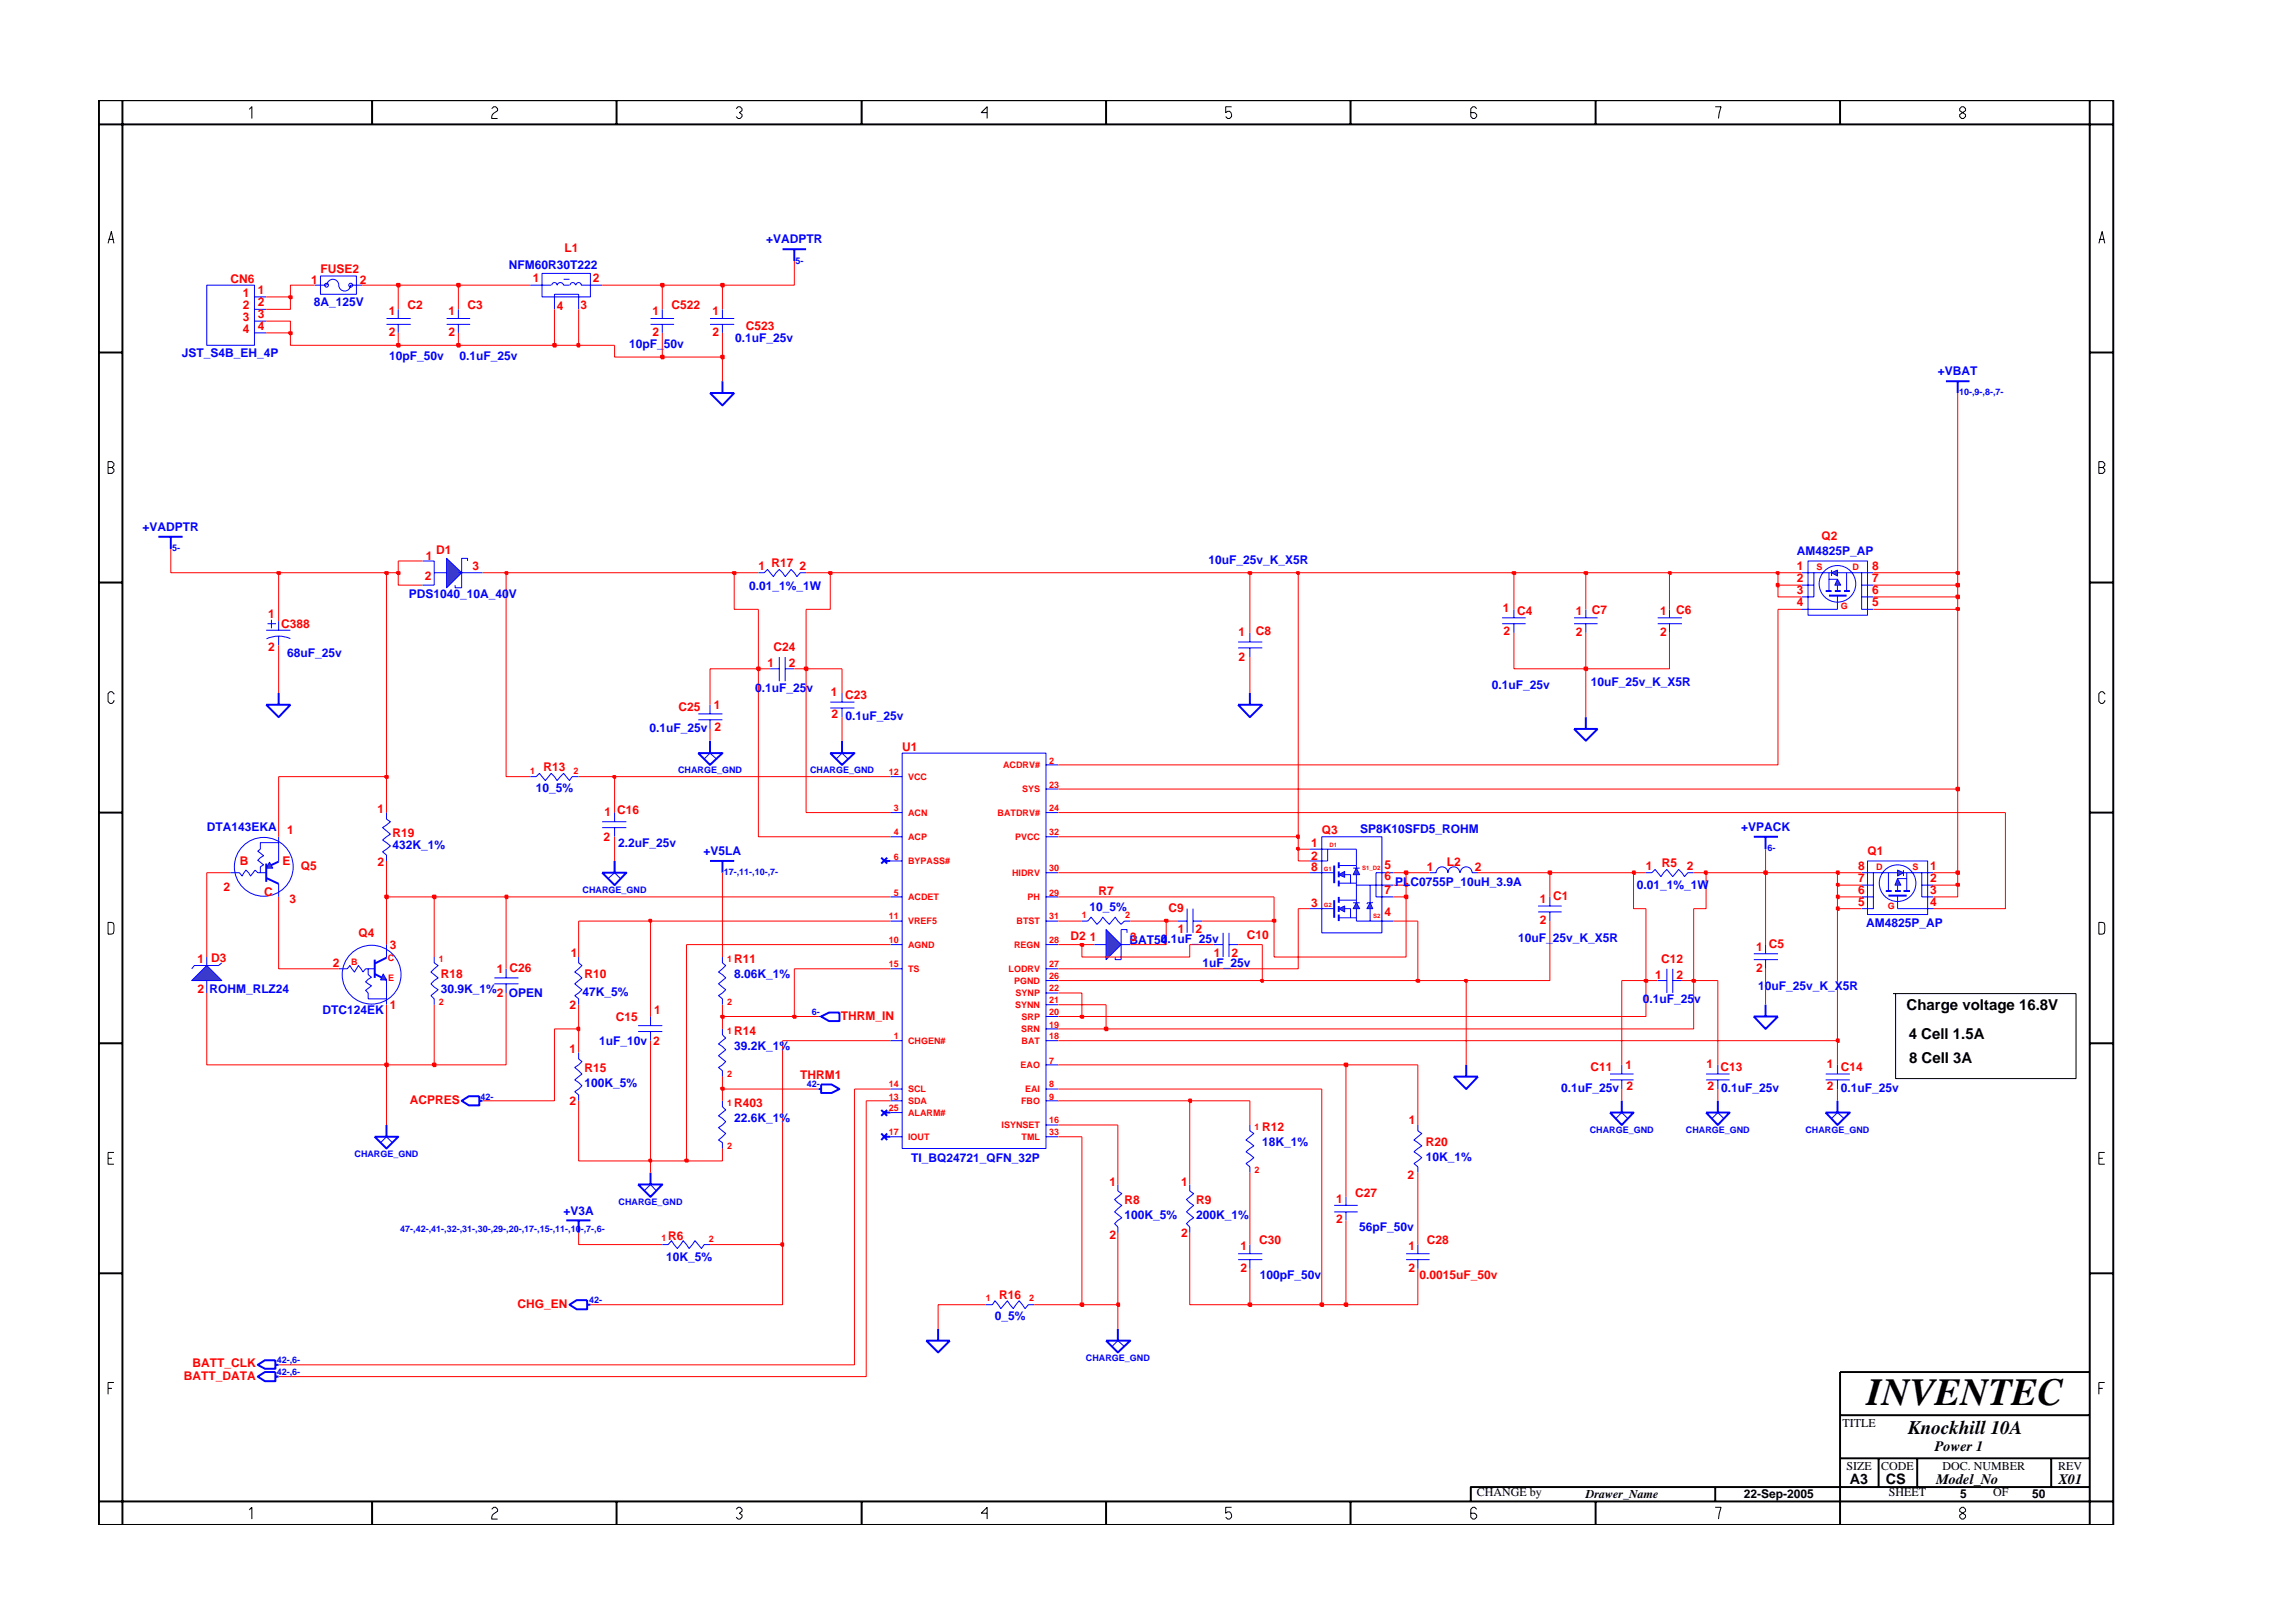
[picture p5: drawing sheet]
<svg xmlns="http://www.w3.org/2000/svg" width="297mm" height="210mm" viewBox="0 0 297 210" stroke-linecap="round" stroke-linejoin="round" font-family="sans-serif">
<defs><g id="words">
<text font-size="5" x="241.8" y="182">INVENTEC</text>
<text font-size="2.5" x="247.2" y="185.8">Knockhill 10A</text>
<g font-size="1.9">
<text x="247" y="130.8">Charge voltage 16.8V</text>
<text x="247.3" y="134.6">4 Cell 1.5A</text>
<text x="247.3" y="137.7">8 Cell 3A</text>
<text x="250.6" y="188">Power 1</text>
<text x="239.6" y="192.2">A3</text>
<text x="244.3" y="192.3">CS</text>
<text x="250.8" y="192.2">Model_No</text>
<text x="266.6" y="192.2">X01</text>
</g>
<g font-size="1.6" fill="#f00">
<text x="41.5" y="35.4">FUSE2</text>
<text x="73.1" y="32.7">L1</text>
<text x="29.9" y="36.6">CN6</text>
<text x="31.4" y="38.5">1</text>
<text x="31.4" y="40.1">2</text>
<text x="31.4" y="41.6">3</text>
<text x="33.4" y="38.1">1</text>
<text x="33.4" y="39.6">2</text>
<text x="33.4" y="41.2">3</text>
<text x="40.3" y="36.8">1</text>
<text x="46.6" y="36.8">2</text>
<text x="50.4" y="40.8">1</text>
<text x="52.8" y="40.1">C2</text>
<text x="58.1" y="40.8">1</text>
<text x="60.6" y="40.1">C3</text>
<text x="69" y="36.6">1</text>
<text x="72.1" y="40.2">4</text>
<text x="75.2" y="40.1">3</text>
<text x="76.8" y="36.6">2</text>
<text x="84.5" y="40.8">1</text>
<text x="87" y="40.1">C522</text>
<text x="92.3" y="40.8">1</text>
<text x="31.4" y="43.1">4</text>
<text x="33.4" y="42.8">4</text>
<text x="50.4" y="43.5">2</text>
<text x="58.1" y="43.5">2</text>
<text x="84.5" y="43.5">2</text>
<text x="92.3" y="43.5">2</text>
<text x="96.6" y="42.8">C523</text>
<text x="56.5" y="71.7">D1</text>
<text x="236" y="69.9">Q2</text>
<text x="55" y="75.2">2</text>
<text x="55.1" y="72.5">1</text>
<text x="61.2" y="73.8">3</text>
<text x="98.2" y="73.9">1</text>
<text x="99.9" y="73.4">R17</text>
<text x="103.6" y="73.9">2</text>
<text x="232.8" y="73.8">1</text>
<text x="232.8" y="75.4">2</text>
<text x="232.8" y="77">3</text>
<text x="242.5" y="73.8">8</text>
<text x="242.5" y="75.4">7</text>
<text x="242.5" y="77">6</text>
<text x="34.7" y="80">1</text>
<text x="36.4" y="81.4">C388</text>
<text x="160.5" y="82.4">1</text>
<text x="162.7" y="82.2">C8</text>
<text x="194.7" y="79.3">1</text>
<text x="194.8" y="82.2">2</text>
<text x="196.5" y="79.7">C4</text>
<text x="204.1" y="79.7">1</text>
<text x="204.1" y="82.4">2</text>
<text x="206.2" y="79.5">C7</text>
<text x="215.1" y="79.7">1</text>
<text x="215.1" y="82.4">2</text>
<text x="217.1" y="79.5">C6</text>
<text x="232.8" y="78.5">4</text>
<text x="242.5" y="78.5">5</text>
<text x="34.7" y="84.4">2</text>
<text x="99.4" y="86.5">1</text>
<text x="100.2" y="84.3">C24</text>
<text x="102.2" y="86.5">2</text>
<text x="160.5" y="85.7">2</text>
<text x="87.9" y="92.1">C25</text>
<text x="92.5" y="91.9">1</text>
<text x="107.6" y="90.2">1 C23</text>
<text x="107.7" y="93.1">2</text>
<text x="70.4" y="99.9">R13</text>
<text x="116.9" y="97.3">U1</text>
<text x="48.9" y="105.3">1</text>
<text x="78.3" y="105.7">1 C16</text>
<text x="31.1" y="112.1">B</text>
<text x="36.6" y="112.1">E</text>
<text x="37.2" y="108.1">1</text>
<text x="39" y="112.7">Q5</text>
<text x="48.9" y="112.1">2</text>
<text x="50.8" y="108.5">R19</text>
<text x="78.2" y="109">2</text>
<text x="169.9" y="112.9">8</text>
<text x="169.9" y="109.8">1</text>
<text x="169.9" y="111.4">2</text>
<text x="171.2" y="108.1">Q3</text>
<text x="179.3" y="112.5">5</text>
<text x="184.9" y="112.9">1</text>
<text x="187.4" y="112.1">L2</text>
<text x="191" y="112.9">2</text>
<text x="213.2" y="112.7">1</text>
<text x="215.3" y="112.3">R5</text>
<text x="218.5" y="112.7">2</text>
<text x="240.7" y="112.7">8</text>
<text x="241.9" y="110.7">Q1</text>
<text x="250" y="112.7">1</text>
<text x="29" y="115.4">2</text>
<text x="34.2" y="116">C</text>
<text x="37.5" y="117">3</text>
<text x="142.3" y="115.9">R7</text>
<text x="151.4" y="118.1">C9</text>
<text x="169.9" y="117.5">3</text>
<text x="179.3" y="114.1">6</text>
<text x="179.3" y="115.8">7</text>
<text x="179.3" y="118.7">4</text>
<text x="199.5" y="117">1 C1</text>
<text x="199.5" y="119.6">2</text>
<text x="240.7" y="114.2">7</text>
<text x="240.7" y="115.8">6</text>
<text x="240.7" y="117.4">5</text>
<text x="250" y="117.4">4</text>
<text x="250" y="114.2">2</text>
<text x="250" y="115.8">3</text>
<text x="25.6" y="124.7">1 D3</text>
<text x="43.1" y="125.3">2</text>
<text x="46.4" y="121.4">Q4</text>
<text x="50.5" y="123">3</text>
<text x="73.9" y="124">1</text>
<text x="95.1" y="124.7">R11</text>
<text x="138.7" y="121.8">D2</text>
<text x="141.2" y="121.8">1</text>
<text x="146.4" y="121.8">3</text>
<text x="152.6" y="120.8">1</text>
<text x="154.9" y="120.8">2</text>
<text x="157.3" y="124">1</text>
<text x="159.5" y="124">2</text>
<text x="161.5" y="121.7">C10</text>
<text x="215.2" y="124.7">C12</text>
<text x="227.5" y="123.2">1</text>
<text x="227.5" y="125.9">2</text>
<text x="229.1" y="122.8">C5</text>
<text x="25.6" y="128.6">2</text>
<text x="50.5" y="130.8">1</text>
<text x="57.1" y="126.7">R18</text>
<text x="64.4" y="126.1">1 C26</text>
<text x="64.4" y="129.2">2</text>
<text x="73.8" y="130.8">2</text>
<text x="75.7" y="126.7">R10</text>
<text x="84.8" y="131.3">1</text>
<text x="214.4" y="126.9">1</text>
<text x="217.2" y="126.9">2</text>
<text x="73.8" y="136.4">1</text>
<text x="79.8" y="132.3">C15</text>
<text x="84.6" y="135.4">2</text>
<text x="95.1" y="134.1">R14</text>
<text x="108.9" y="132.1">THRM_IN</text>
<text x="53.1" y="143">ACPRES</text>
<text x="73.8" y="143.2">2</text>
<text x="75.7" y="138.9">R15</text>
<text x="95.1" y="143.4">R403</text>
<text x="103.7" y="139.8">THRM1</text>
<text x="206" y="138.7">C11</text>
<text x="210.6" y="138.5">1</text>
<text x="221.1" y="138.4">1 C13</text>
<text x="221.2" y="141.2">2</text>
<text x="236.7" y="138.4">1 C14</text>
<text x="236.7" y="141.2">2</text>
<text x="163.5" y="146.5">R12</text>
<text x="182.5" y="145.5">1</text>
<text x="184.7" y="148.4">R20</text>
<text x="143.7" y="153.7">1</text>
<text x="145.7" y="156">R8</text>
<text x="153" y="153.7">1</text>
<text x="155" y="156">R9</text>
<text x="173.1" y="155.8">1</text>
<text x="175.5" y="155">C27</text>
<text x="182.3" y="152.7">2</text>
<text x="86.6" y="160.6">R6</text>
<text x="143.7" y="160.5">2</text>
<text x="153" y="160.3">2</text>
<text x="160.7" y="162">1</text>
<text x="163.1" y="161.2">C30</text>
<text x="173.1" y="158.5">2</text>
<text x="182.5" y="162">1</text>
<text x="184.9" y="161.2">C28</text>
<text x="160.7" y="164.8">2</text>
<text x="182.5" y="164.8">2</text>
<text x="183.9" y="165.7">0.0015uF_50v</text>
<text x="67" y="169.4">CHG_EN</text>
<text x="129.4" y="168.3">R16</text>
<text x="23.8" y="178.7">BATT_DATA</text>
<text x="24.9" y="177.1">BATT_CLK</text>
</g>
<g font-size="1.6" fill="#00f">
<text x="65.9" y="34.8">NFM60R30T222</text>
<text x="99.3" y="31.5">+VADPTR</text>
<text x="40.6" y="39.7">8A_125V</text>
<text x="23.6" y="46.3">JST_S4B_EH_4P</text>
<text x="50.4" y="46.7">10pF_50v</text>
<text x="59.5" y="46.7">0.1uF_25v</text>
<text x="81.5" y="45.1">10pF_50v</text>
<text x="95.2" y="44.3">0.1uF_25v</text>
<text x="251" y="48.6">+VBAT</text>
<text x="18.5" y="68.8">+VADPTR</text>
<text x="232.8" y="71.9">AM4825P_AP</text>
<text x="53" y="77.5">PDS1040_10A_40V</text>
<text x="97" y="76.4">0.01_1%_1W</text>
<text x="156.5" y="73.1">10uF_25v_K_X5R</text>
<text x="37.2" y="85.1">68uF_25v</text>
<text x="97.8" y="89.6">0.1uF_25v</text>
<text x="193.3" y="89.3">0.1uF_25v</text>
<text x="206.1" y="88.9">10uF_25v_K_X5R</text>
<text x="84.1" y="94.9">0.1uF_25v 2</text>
<text x="109.5" y="93.2">0.1uF_25v</text>
<text x="26.8" y="107.6">DTA143EKA</text>
<text x="69.4" y="102.6">10_5%</text>
<text x="176.2" y="107.9">SP8K10SFD5_ROHM</text>
<text x="225.5" y="107.6">+VPACK</text>
<text x="50.8" y="110">432K_1%</text>
<text x="80.1" y="109.7">2.2uF_25v</text>
<text x="91.1" y="110.8">+V5LA</text>
<text x="141.1" y="118.1">10_5%</text>
<text x="180.7" y="114.8">PLC0755P_10uH_3.9A</text>
<text x="212" y="115.2">0.01_1%_1W</text>
<text x="146.3" y="122.3">BAT54</text>
<text x="150.4" y="122.2">0.1uF_25v</text>
<text x="155.8" y="125.3">1uF_25v</text>
<text x="196.7" y="122">10uF_25v_K_X5R</text>
<text x="241.8" y="120.1">AM4825P_AP</text>
<text x="27.1" y="128.6">ROHM_RLZ24</text>
<text x="41.8" y="131.3">DTC124EK</text>
<text x="57.1" y="128.6">30.9K_1%</text>
<text x="65.9" y="129.2">OPEN</text>
<text x="75.5" y="129">47K_5%</text>
<text x="95.1" y="126.7">8.06K_1%</text>
<text x="212.8" y="130">0.1uF_25v</text>
<text x="227.7" y="128.2">10uF_25v_K_X5R</text>
<text x="77.6" y="135.4">1uF_10v</text>
<text x="95.1" y="136">39.2K_1%</text>
<text x="75.7" y="140.8">100K_5%</text>
<text x="202.2" y="141.4">0.1uF_25v 2</text>
<text x="223" y="141.4">0.1uF_25v</text>
<text x="238.5" y="141.4">0.1uF_25v</text>
<text x="95.1" y="145.3">22.6K_1%</text>
<text x="163.5" y="148.4">18K_1%</text>
<text x="118.1" y="150.6">TI_BQ24721_QFN_32P</text>
<text x="184.7" y="150.4">10K_1%</text>
<text x="73" y="157.3">+V3A</text>
<text x="145.7" y="157.9">100K_5%</text>
<text x="155" y="157.9">200K_1%</text>
<text x="176.1" y="159.5">56pF_50v</text>
<text x="86.3" y="163.4">10K_5%</text>
<text x="163.2" y="165.7">100pF_50v</text>
<text x="128.9" y="171">0_5%</text>
</g>
<g font-size="1.6">
<text x="238.7" y="184.8">TITLE</text>
<text x="239.2" y="190.4">SIZE</text>
<text x="243.7" y="190.4">CODE</text>
<text x="251.6" y="190.4">DOC. NUMBER</text>
<text x="266.6" y="190.4">REV</text>
<text x="191.3" y="193.9">CHANGE by</text>
<text x="205.4" y="194.1">Drawer_Name</text>
<text x="225.9" y="194.1">22-Sep-2005</text>
<text x="244.7" y="193.9">SHEET</text>
<text x="253.9" y="194.1">5</text>
<text x="258.2" y="193.9">OF</text>
<text x="263.3" y="194.1">50</text>
</g>
<g font-size="1.2" fill="#00f">
<text x="103.1" y="34.2">5-</text>
<text x="253.8" y="51.2">10-,9-,8-,7-</text>
<text x="22.3" y="71.4">5-</text>
<text x="87.8" y="100.1">CHARGE_GND</text>
<text x="104.9" y="100.1">CHARGE_GND</text>
<text x="93.8" y="113.3">17-,11-,10-,7-</text>
<text x="229" y="110.3">6-</text>
<text x="75.5" y="115.7">CHARGE_GND</text>
<text x="105.2" y="131.5">6-</text>
<text x="62.3" y="142.4">42-</text>
<text x="104.5" y="140.8">42-</text>
<text x="45.9" y="149.9">CHARGE_GND</text>
<text x="205.9" y="146.8">CHARGE_GND</text>
<text x="218.4" y="146.8">CHARGE_GND</text>
<text x="233.9" y="146.8">CHARGE_GND</text>
<text x="51.8" y="159.7">47-,42-,41-,32-,31-,30-,29-,20-,17-,15-,11-,10-,7-,6-</text>
<text x="80.1" y="156.1">CHARGE_GND</text>
<text x="76.3" y="168.9">42-</text>
<text x="35.8" y="176.6">42-,6-</text>
<text x="35.8" y="178.2">42-,6-</text>
<text x="140.7" y="176.3">CHARGE_GND</text>
</g>
<g font-size="1.2" fill="#f00">
<text x="235.3" y="73.9">S</text>
<text x="240" y="73.9">D</text>
<text x="238.4" y="79">G</text>
<text x="68.7" y="100.3">1</text>
<text x="74.3" y="100.3">2</text>
<text x="115.1" y="100.4">12</text>
<text x="117.6" y="101.1">VCC</text>
<text x="129.9" y="99.5">ACDRV#</text>
<text x="135.9" y="98.9">2</text>
<text x="115.8" y="105.1">3</text>
<text x="117.6" y="105.7">ACN</text>
<text x="129.2" y="105.7">BATDRV#</text>
<text x="132.4" y="102.7">SYS</text>
<text x="135.9" y="102.1">23</text>
<text x="135.9" y="105.1">24</text>
<text x="115.8" y="108.2">4</text>
<text x="115.8" y="111.4">6</text>
<text x="117.6" y="108.8">ACP</text>
<text x="117.6" y="112">BYPASS#</text>
<text x="131.1" y="113.5">HIDRV</text>
<text x="131.5" y="108.8">PVCC</text>
<text x="135.9" y="108.2">32</text>
<text x="135.9" y="112.9">30</text>
<text x="243" y="112.7">D</text>
<text x="247.7" y="112.7">S</text>
<text x="115.1" y="119.1">11</text>
<text x="115.8" y="116">5</text>
<text x="117.6" y="116.6">ACDET</text>
<text x="117.6" y="119.8">VREF5</text>
<text x="131.7" y="119.8">BTST</text>
<text x="133.1" y="116.6">PH</text>
<text x="135.9" y="116">29</text>
<text x="135.9" y="119.1">31</text>
<text x="140.2" y="118.9">1</text>
<text x="145.8" y="118.9">2</text>
<text x="244.6" y="117.8">G</text>
<text x="45.5" y="125">B</text>
<text x="50.2" y="124.4">C</text>
<text x="56.8" y="124.6">1</text>
<text x="94.2" y="124.6">1</text>
<text x="115.1" y="122.2">10</text>
<text x="115.1" y="125.3">15</text>
<text x="117.6" y="122.8">AGND</text>
<text x="117.6" y="125.9">TS</text>
<text x="130.7" y="125.9">LODRV</text>
<text x="131.4" y="122.8">REGN</text>
<text x="135.9" y="125.3">27</text>
<text x="135.9" y="122.2">28</text>
<text x="50.3" y="127.1">E</text>
<text x="56.8" y="130.2">2</text>
<text x="94.2" y="130.2">2</text>
<text x="131.4" y="127.5">PGND</text>
<text x="131.5" y="130.6">SYNN</text>
<text x="131.6" y="129.1">SYNP</text>
<text x="135.9" y="128.4">22</text>
<text x="135.9" y="126.9">26</text>
<text x="135.9" y="131.5">20</text>
<text x="135.9" y="130">21</text>
<text x="94.2" y="134">1</text>
<text x="115.8" y="134.6">1</text>
<text x="117.6" y="135.3">CHGEN#</text>
<text x="132.3" y="133.7">SRN</text>
<text x="132.3" y="132.1">SRP</text>
<text x="132.3" y="135.3">BAT</text>
<text x="135.9" y="137.8">7</text>
<text x="135.9" y="133.1">19</text>
<text x="135.9" y="134.6">18</text>
<text x="94.2" y="143.3">1</text>
<text x="94.2" y="139.5">2</text>
<text x="115.1" y="144">25</text>
<text x="115.1" y="140.8">14</text>
<text x="115.1" y="142.4">13</text>
<text x="117.6" y="141.5">SCL</text>
<text x="117.6" y="143">SDA</text>
<text x="132.2" y="138.4">EAO</text>
<text x="132.3" y="143">FBO</text>
<text x="132.8" y="141.5">EAI</text>
<text x="135.9" y="140.8">8</text>
<text x="135.9" y="142.4">9</text>
<text x="94.2" y="148.8">2</text>
<text x="115.1" y="147.1">17</text>
<text x="117.6" y="147.7">IOUT</text>
<text x="117.6" y="144.6">ALARM#</text>
<text x="129.7" y="146.2">ISYNSET</text>
<text x="132.3" y="147.7">TML</text>
<text x="135.9" y="147.1">33</text>
<text x="135.9" y="145.5">16</text>
<text x="162.5" y="146.4">1</text>
<text x="162.5" y="151.9">2</text>
<text x="85.7" y="160.8">1</text>
<text x="91.8" y="160.9">2</text>
<text x="127.7" y="168.6">1</text>
<text x="133.3" y="168.6">2</text>
</g>
<g font-size=".8" fill="#f00">
<text x="171.5" y="112.9">G1</text>
<text x="172.2" y="109.8">D1</text>
<text x="176.5" y="112.7">S1_D2</text>
<text x="171.5" y="117.5">G2</text>
<text x="177.9" y="118.9">S2</text>
</g>
</g></defs>
<path d="M152.6 119.3h1.2M153.8 117.7v3.1M154.5 119.3h1.2M154.5 117.7v3.1M213.2 113.1h.8l.4-.5 .8 1 .7-1 .8 1 .8-1 .7 1 .4-.5h.8M26.8 124v1.1M26.8 127v1.6M28.7 124.7l-.4 .4h-3.1l-.4 .4M75 124v.7l.4 .4-.9 .8 .9 .8-.9 .8 .9 .7-.9 .8 .5 .4v.8M93.6 142.6v.8l.4 .4-.9 .8 .9 .7-.9 .8 .9 .7-.9 .9 .5 .3v.8M85.8 161.2h.8l.4-.5 .7 1 .8-1 .8 1 .7-1 .9 1 .3-.5h.8" fill="none" stroke="#00f" stroke-width=".13"/>
<path d="M92 111.5h3.1M93.6 111.5v1.6M106 141.1h.4M106.4 140.5h1.3l1 .6-1 .5h-1.3z" fill="none" stroke="#00f" stroke-width=".25"/>
<path d="M26.8 125.1l1.9 1.9h-3.9z" fill="#3c3cc8"/>
<g fill="none" stroke="#00f" stroke-width=".13">
<path d="M92 41.3h3.1M92 42h3.1M93.6 40.1v1.2M93.6 42v1.1M26.8 125.1l1.9 1.9h-3.9zM50.1 122.4v1.7M157.3 122.4h1.1M158.4 120.8v3.2M159.2 122.4h1.2M159.2 120.8v3.2"/>
<circle cx="48.1" cy="126.3" r="3.8"/>
</g>
<path d="M48.5 124.3v2.4M48.5 126.2l1.6 .7M50.1 124.1l-1.6 .7M188.3 139.5h3.2l-1.6 1.6zM189.9 138v1.5" fill="none" stroke="#00f" stroke-width=".25"/>
<path d="M49.6 126.2l.5 .7h-.8z" fill="#3c3cc8"/>
<path d="M43.9 125.5h1.1l.3-.4 .6 .8 .5-.8 .6 .8 .4-.4h1.1M47.7 125.5v.8l.4 .3-.7 .6 .7 .5-.7 .6 .3 .3v.8h2.4M49.6 126.2l.5 .7h-.8zM50.1 126.9v3.3" fill="none" stroke="#00f" stroke-width=".13"/>
<path d="M57.9 72.3l1.9 1.9-1.9 1.9z" fill="#3c3cc8"/>
<g fill="none" stroke="#00f" stroke-width=".13">
<path d="M54.7 72.7h1.5v3.1h-1.5M56.2 74.2h1.7M57.9 72.3l1.9 1.9-1.9 1.9zM59.4 74.2h3.1M60.6 72.7v-.4h-.8v3.8h-.8v-.3M36.1 114.5v1.7M237.3 144.9l.7-.8 .9 .8"/>
<circle cx="34.2" cy="112.3" r="3.8"/>
</g>
<path d="M34.5 111.9v2.3M34.5 113.7l1.6 .8M36.1 111.6l-1.6 .8M236.5 144.1h3.1l-1.6 1.6zM238 142.6v1.5" fill="none" stroke="#00f" stroke-width=".25"/>
<path d="M34.9 111.7l.4 .8h-.8z" fill="#3c3cc8"/>
<g fill="none" stroke="#00f" stroke-width=".13">
<path d="M68.7 36.9h2.7M70.2 35.4h6.3v3.1h-6.3zM71.5 36.9a.34 .34 0 0 1 .3-.3 .34 .34 0 0 1 .4 .3M73 36.2h.8M73.8 36.9h-.8a.42 .42 0 0 0-.4-.3 .42 .42 0 0 0-.4 .3M73.9 36.9a.34 .34 0 0 1 .3-.3 .34 .34 0 0 1 .3 .3M74.6 36.9a.34 .34 0 0 1 .4-.3 .34 .34 0 0 1 .3 .3h2.7M50.1 41.3h3.1M50.1 42h3.1M51.6 40.1v1.2M51.6 42v1.1M71.8 40.1v-2h3.2v2"/>
<path d="M205.4 78.9v1.1M238 77.2v1.7M203.9 80h3.1M203.9 80.8h3.1M205.4 80.8v1.2M29.8 113.1h1.2l.4 .4 .5-.8 .6 .8 .5-.8 .4 .4h1.1M34.9 111.7l.4 .8h-.8zM36.1 109.2h-2.4v.8l-.3 .3 .7 .6-.7 .5 .7 .6-.4 .3v.8M36.1 108.4v3.2M140.2 119.3h.7l.4-.5 .8 .9 .8-.9 .8 .9 .8-.9 .7 .9 .5-.4h.7"/>
</g>
<path d="M236.9 77.2h2.3" fill="none" stroke="#00f" stroke-width=".25"/>
<path d="M237.3 74.2l.7-.3v.7z" fill="#3c3cc8"/>
<path d="M237.3 74.2l.7-.3v.7zM237.3 73.9v.7" fill="none" stroke="#00f" stroke-width=".13"/>
<path d="M238 75l.4 .8h-.7z" fill="#3c3cc8"/>
<g fill="none" stroke="#00f" stroke-width=".13">
<path d="M233.4 74.2h3.9M233.4 78.9h4.6M233.4 75.8h1.6M234.2 72.7h7.7v7h-7.7zM235 74.2v3.1h-1.6M236.9 74.2v2.4M236.9 75h1.1M238 75l.4 .8h-.7zM238 74.2h4.7M238 75.8v.8M239.2 74.2v2.4M241.2 74.2v4.7h1.5"/>
<path d="M241.2 77.3h1.5M241.2 75.8h1.5M141.8 122.4h1.5M145.2 122.4h1.2M145.2 120.4v3.9"/>
<circle cx="238" cy="75.6" r="2.37"/>
</g>
<path d="M236.5 76.6h.8M237.7 76.6h.7M238.9 76.6h.7" fill="none" stroke="#00f" stroke-width=".25"/>
<path d="M143.3 120.4l1.9 2-1.9 1.9z" fill="#3c3cc8"/>
<g fill="none" stroke="#00f" stroke-width=".13">
<path d="M57.9 41.3h3M57.9 42h3M59.4 40.1v1.2M59.4 42v1.1M216.3 78.9v1.1M34.5 81.6h3.1M34.7 80.8h1.1M35.2 80.3v1.1M36.1 80.5v1.1M36.1 82.4v1.2M37.6 82.7a3.7 3.7 0 0 0-3.1 .1M91.2 98.3l.8-.7 .8 .7"/>
<path d="M108.3 98.3l.8-.7 .7 .7M116.9 97.6h18.6v51.2h-18.6zM135.5 99.1h1.6M160.4 83.2h3.1M160.4 83.9h3.1M161.9 82v1.2M161.9 83.9v1.2M214.7 80h3.2M214.7 80.8h3.2M216.3 80.8v1.2M50.1 105.3v.8l.5 .4-1 .7 1 .9-1 .7 1 .8-1 .7 .5 .5v.7M68.7 100.6h.8l.4-.4 .7 .9 .8-.9 .8 .9 .8-.9 .8 .9 .3-.5h.9"/>
<path d="M78.8 113.8l.8-.7 .8 .7M115.3 100.6h1.6M115.3 105.3h1.6M115.3 108.4h1.6M115.3 111.5h1.6M115.3 116.2h1.6M115.3 119.3h1.6M135.5 113.1h1.6M135.5 105.3h1.6M135.5 108.4h1.6M135.5 116.2h1.6M135.5 119.3h1.6"/>
<path d="M135.5 102.2h1.6M185.2 113.1h.8a.76 .76 0 0 1 .8-.8 .76 .76 0 0 1 .8 .8 .76 .76 0 0 1 .7-.8 .76 .76 0 0 1 .8 .8M189.2 113.1a.76 .76 0 0 1 .7-.8 .76 .76 0 0 1 .8 .8h.8M199.2 117.4h3.1M199.2 118.1h3.1M200.8 116.2v1.2M200.8 118.1v1.2M245.8 116v1.7M82.7 132.9h3.1M82.7 133.6h3.1M84.3 131.7v1.2M84.3 133.6v1.2"/>
<path d="M93.6 133.3v.8l.4 .4-.9 .7 .9 .8-.9 .8 .9 .7-.9 .8 .5 .4v.8M106 131.7h.4M115.3 122.4h1.6M115.3 125.5h1.6M115.3 134.8h1.6M135.5 122.4h1.6M135.5 125.5h1.6M135.5 134.8h1.6M135.5 127h1.6M135.5 128.6h1.6M135.5 130.2h1.6M135.5 131.7h1.6"/>
<path d="M135.5 133.3h1.6M135.5 138h1.6M143.3 120.4l1.9 2-1.9 1.9zM144.5 124v.3h.7M145.2 120.4h.8v.4M214.7 127h1.2M215.9 125.5v3.1M216.7 127h1.2M216.7 125.5v3.1M221 139.1h3.1M221 139.9h3.1M222.5 138v1.1"/>
<path d="M222.5 139.9v1.2M227.2 123.6h3.1M227.2 124.3h3.1M228.7 122.4v1.2M228.7 124.3v1.2M236.5 139.1h3.1M236.5 139.9h3.1M238 138v1.1M238 139.9v1.2M49.3 148l.8-.7 .7 .7M83.4 154.3l.9-.9 .7 .9M115.3 141.1h1.6"/>
<path d="M115.3 142.6h1.6M115.3 144.1h1.6M115.3 147.3h1.6M135.5 141.1h1.6M135.5 142.6h1.6M135.5 147.3h1.6M135.5 145.7h1.6M144.8 153.4v.9l.5 .3-.9 .8 .9 .8-.9 .8 .9 .8-.9 .7 .4 .4v.8M154.1 153.4v.9l.5 .3-.9 .8 .9 .8-.9 .8 .9 .8-.9 .7 .4 .4v.8M161.9 145.7v.8l.5 .3-1 .9 1 .7-1 .8 1 .8-1 .7 .5 .5v.7M209.3 144.9l.8-.8 .7 .8M221.8 144.9l.7-.8 .8 .8"/>
<path d="M127.7 169h.9l.3-.5 .8 1 .8-1 .8 1 .7-1 .8 1 .4-.5h.8M144 174.4l.8-.7 .9 .7"/>
</g>
<g fill="none" stroke="#00f" stroke-width=".25">
<path d="M101.4 32.3h3M102.9 32.3v1.5M92 50.9h3.1l-1.5 1.6zM93.6 49.4v1.5M252.1 49.4h3M253.6 49.4v1.5M20.5 69.5h3.2M22.1 69.5v1.6M34.5 91.3h3.1l-1.5 1.6zM36.1 89.8v1.5M90.5 97.6h3.1l-1.6 1.5zM92 96v1.6"/>
<path d="M107.6 97.6h3.1l-1.6 1.5zM109.1 96v1.6M203.9 94.4h3.1l-1.6 1.6zM205.4 92.9v1.5M78 113.1h3.1l-1.5 1.6zM79.6 111.5v1.6M114.2 111.1l.7 .8M114.5 111.5h.8M114.9 111.1l-.7 .8M227.2 108.4h3.1M228.7 108.4v1.6M244.6 116h2.4"/>
<path d="M106.4 131.7l1-.5h1.3v1.1h-1.3zM48.5 147.3h3.1l-1.5 1.5zM50.1 145.7v1.6M59.8 142.6l.9-.6h1.4v1.2h-1.4zM62.1 142.6h.4M73.3 158.1h3.2M75 158.1v1.6M82.7 153.4h3.1l-1.5 1.7zM84.3 151.9v1.5M114.2 143.8l.7 .8M114.5 144.1h.8M114.9 143.8l-.7 .8"/>
<path d="M208.6 144.1h3l-1.5 1.6zM210.1 142.6v1.5M221 144.1h3.1l-1.6 1.6zM222.5 142.6v1.5M33.4 178.3l.9-.6h1.4v1.2h-1.4zM33.4 176.8l.9-.6h1.4v1.1h-1.4zM35.7 178.3h.4M35.7 176.8h.4M73.8 169l.9-.6h1.4v1.2h-1.4zM76.1 169h.4M143.3 173.7h3.1l-1.6 1.5zM144.8 172.2v1.5"/>
</g>
<path d="M245.8 112.7l.8 .4-.8 .4z" fill="#3c3cc8"/>
<path d="M245.8 112.7l.8 .4-.8 .4zM246.6 112.7v.8" fill="none" stroke="#00f" stroke-width=".13"/>
<path d="M245.8 113.8l.4 .9h-.7z" fill="#3c3cc8"/>
<g fill="none" stroke="#00f" stroke-width=".13">
<path d="M26.8 36.9h6.2v7.8h-6.2zM33 38.5h1.5M33 40.1h1.5M33 43.1h1.5M33 41.6h1.5M196.1 78.9v1.1M90.5 92.5h3.1M90.5 93.2h3.1M92 91.3v1.2M92 93.2v1.2M99.8 86.6h1.2M101 85.1v3.2"/>
<path d="M101.7 86.6h1.2M101.7 85.1v3.2M107.6 91h3.1M107.6 91.7h3.1M109.1 89.8v1.2M109.1 91.7v1.2M194.6 80h3M194.6 80.8h3M196.1 80.8v1.2M241.2 113.1h4.6M241.2 116.2h1.5M241.2 114.7h1.5"/>
<path d="M241.9 111.5h7.8v7h-7.8zM242.7 113.1v4.6h-1.5M244.6 113.1v2.3M245.8 113.8l.4 .9h-.7zM245.8 113.8h1.2M245.8 114.7v.7M245.8 117.7h4.7M246.6 113.1h3.9M247 113.1v2.3M248.9 113.1v3.1h1.6M248.9 114.7h1.6M56.2 124v.7l.6 .4-1 .8 1 .8-1 .8 1 .7-1 .8 .4 .4v.8"/>
<path d="M64 126.7h3.2M64 127.5h3.2M65.6 125.5v1.2M65.6 127.5v1.1M75 136.3v.9l.4 .3-.9 .8 .9 .8-.9 .8 .9 .8-.9 .7 .5 .4v.8M93.6 124v.7l.4 .4-.9 .8 .9 .8-.9 .8 .9 .7-.9 .8 .5 .4v.8M208.6 139.1h3M208.6 139.9h3M210.1 138v1.1M210.1 139.9v1.2M183.7 145.7v.8l.5 .3-1 .9 1 .7-1 .8 1 .8-1 .7 .5 .5v.7M160.4 162.4h3.1"/>
<path d="M160.4 163.2h3.1M161.9 161.2v1.2M161.9 163.2v1.2"/>
<circle cx="245.8" cy="114.4" r="2.37"/>
</g>
<path d="M172.8 112.1v2.3M244.3 115.4h.8M245.5 115.4h.7M246.6 115.4h.8M227.2 131.7h3.1l-1.6 1.6zM228.7 130.2v1.5" fill="none" stroke="#00f" stroke-width=".25"/>
<path d="M175.7 112.5l.4 .8h-.8z" fill="#3c3cc8"/>
<path d="M175.3 112.5h.8M175.7 112.5l.4 .8h-.8z" fill="none" stroke="#00f" stroke-width=".13"/>
<path d="M173.4 113.3l.8-.4v.8z" fill="#3c3cc8"/>
<path d="M173.4 113.3l.8-.4v.8zM173.4 112.1h2.3v.4M174.2 113.3h.7v1.1M175.7 113.3v1.1h-2.3" fill="none" stroke="#00f" stroke-width=".13"/>
<path d="M173.4 111.7v.8M173.4 112.9v.8M173.4 114.1v.7" fill="none" stroke="#00f" stroke-width=".25"/>
<path d="M177.5 117l.3 .7h-.7z" fill="#3c3cc8"/>
<path d="M175.7 110v2.1M177.5 117l.3 .7h-.7zM177.8 116.9l-.1 .1h-.5l-.1 .1" fill="none" stroke="#00f" stroke-width=".13"/>
<path d="M172.8 116.6v2.3" fill="none" stroke="#00f" stroke-width=".25"/>
<path d="M175.7 117l.4 .7h-.8z" fill="#3c3cc8"/>
<path d="M175.3 117h.8M175.7 117l.4 .7h-.8z" fill="none" stroke="#00f" stroke-width=".13"/>
<path d="M173.4 117.7l.8-.3v.7z" fill="#3c3cc8"/>
<g fill="none" stroke="#00f" stroke-width=".13">
<path d="M40.8 36.9h1.5M41.5 35.8h4.7v2.3h-4.7zM42.4 36.9a.76 .76 0 0 1 .7-.7 .76 .76 0 0 1 .8 .7 .76 .76 0 0 0 .7 .8 .76 .76 0 0 0 .8-.8h1.5M84.3 41.3h3M84.3 42h3M85.8 40.1v1.2M85.8 42v1.1M98.2 74.2h.8l.4-.4 .8 .9 .8-.9 .7 .9 .8-.9 .7 .9 .5-.5h.7M78 106.5h3.1M78 107.2h3.1M79.6 105.3v1.2M79.6 107.2v1.2"/>
<path d="M169.7 117.7h3.1M169.7 110h6M169.7 113.1h3.1M171.2 108.4h7.8v12.4h-7.8zM172 110v1.5h-2.3M173.4 117.7l.8-.3v.7zM173.4 118.9h2.3M173.4 116.6h2.3M174.2 117.7h.7v1.2M175.7 114.4v2.6M175.7 117.7v1.6h4.8M175.7 114.7h4.8"/>
<path d="M177.5 114.7v2.3M177.5 117.7v1.6M180.5 113.1h-2.2v3.1h2.2M172.8 156.2h3.1M172.8 157h3.1M174.4 155.1v1.1M174.4 157v1.1M182.1 162.4h3.1M182.1 163.2h3.1M183.7 161.2v1.2M183.7 163.2v1.2"/>
<circle cx="42.3" cy="36.9" r=".25"/>
<circle cx="45.4" cy="36.9" r=".25"/>
</g>
<path d="M160.4 91.3h3.1l-1.6 1.6zM161.9 89.8v1.5M173.4 116.2v.8M173.4 117.4v.7M173.4 118.5v.8M114.2 146.8l.7 .9M114.5 147.3h.8M114.9 146.8l-.7 .9M120 173.7h3l-1.5 1.5zM121.5 172.2v1.5" fill="none" stroke="#00f" stroke-width=".25"/>
<path d="M110.7 141.1v35.7h-74.6M112.2 142.6v35.7h-76.1M101.4 161.2v7.8h-24.9M127.7 169h-6.2v3.2M134 169h6.2M144.8 169v3.2" fill="none" stroke="#f00" stroke-width=".13"/>
<path d="M140 168.9h.3v.3h-.3z" fill="#8e2323"/>
<path d="M140 168.9h.3v.3h-.3z" fill="none" stroke="#f00" stroke-width=".25"/>
<path d="M140.2 147.3v21.7h4.6" fill="none" stroke="#f00" stroke-width=".13"/>
<path d="M144.7 168.9h.3v.3h-.3z" fill="#8e2323"/>
<path d="M144.7 168.9h.3v.3h-.3z" fill="none" stroke="#f00" stroke-width=".25"/>
<path d="M144.8 159.7v9.3M154.1 159.7v9.3h7.8" fill="none" stroke="#f00" stroke-width=".13"/>
<path d="M161.7 168.9h.4v.3h-.4z" fill="#8e2323"/>
<path d="M161.7 168.9h.4v.3h-.4z" fill="none" stroke="#f00" stroke-width=".25"/>
<path d="M161.9 164.4v4.6h9.3" fill="none" stroke="#f00" stroke-width=".13"/>
<path d="M171.1 168.9h.3v.3h-.3z" fill="#8e2323"/>
<path d="M171.1 168.9h.3v.3h-.3z" fill="none" stroke="#f00" stroke-width=".25"/>
<path d="M171.2 141.1v27.9h3.2" fill="none" stroke="#f00" stroke-width=".13"/>
<path d="M174.2 168.9h.3v.3h-.3z" fill="#8e2323"/>
<path d="M174.2 168.9h.3v.3h-.3z" fill="none" stroke="#f00" stroke-width=".25"/>
<path d="M75 159.7v1.5h10.8M174.4 158.1v10.9h9.3v-4.6M92 161.2h9.4" fill="none" stroke="#f00" stroke-width=".13"/>
<path d="M101.2 161.1h.3v.3h-.3z" fill="#8e2323"/>
<path d="M101.2 161.1h.3v.3h-.3z" fill="none" stroke="#f00" stroke-width=".25"/>
<path d="M101.4 134.8v26.4M174.4 138v17.1M75 142.6v7.8h9.3v1.5M144.8 145.7v7.7M154.1 142.6v10.8M161.9 151.9v9.3M183.7 151.9v9.3" fill="none" stroke="#f00" stroke-width=".13"/>
<path d="M84.1 150.2h.3v.3h-.3z" fill="#8e2323"/>
<path d="M84.1 150.2h.3v.3h-.3z" fill="none" stroke="#f00" stroke-width=".25"/>
<path d="M84.3 134.8v15.6h4.6" fill="none" stroke="#f00" stroke-width=".13"/>
<path d="M88.8 150.2h.3v.3h-.3z" fill="#8e2323"/>
<path d="M88.8 150.2h.3v.3h-.3z" fill="none" stroke="#f00" stroke-width=".25"/>
<path d="M50.1 138v7.7M71.8 133.3v9.3h-9.3M88.9 122.4v28h4.7v-1.6M183.7 138v7.7M93.6 141.1v1.5M112.2 142.6h3.1M137.1 147.3h3.1M137.1 145.7h7.7M137.1 142.6h17M161.9 142.6v3.1" fill="none" stroke="#f00" stroke-width=".13"/>
<path d="M154 142.4h.3v.4h-.3z" fill="#8e2323"/>
<path d="M154 142.4h.3v.4h-.3z" fill="none" stroke="#f00" stroke-width=".25"/>
<path d="M154.1 142.6h7.8M210.1 141.1v1.5M222.5 141.1v1.5M238 141.1v1.5" fill="none" stroke="#f00" stroke-width=".13"/>
<path d="M93.4 140.9h.4v.3h-.4z" fill="#8e2323"/>
<path d="M93.4 140.9h.4v.3h-.4z" fill="none" stroke="#f00" stroke-width=".25"/>
<path d="M26.8 128.6v9.4h23.3M93.6 139.5v1.6h12.4M110.7 141.1h4.6M137.1 141.1h34.1" fill="none" stroke="#f00" stroke-width=".13"/>
<path d="M49.9 137.8h.3v.3h-.3z" fill="#8e2323"/>
<path d="M49.9 137.8h.3v.3h-.3z" fill="none" stroke="#f00" stroke-width=".25"/>
<path d="M50.1 130.2v7.8h6.1" fill="none" stroke="#f00" stroke-width=".13"/>
<path d="M56.1 137.8h.3v.3h-.3z" fill="#8e2323"/>
<path d="M56.1 137.8h.3v.3h-.3z" fill="none" stroke="#f00" stroke-width=".25"/>
<path d="M65.6 128.6v9.4h-9.4v-7.8M137.1 138h37.3" fill="none" stroke="#f00" stroke-width=".13"/>
<path d="M174.2 137.8h.3v.3h-.3z" fill="#8e2323"/>
<path d="M174.2 137.8h.3v.3h-.3z" fill="none" stroke="#f00" stroke-width=".25"/>
<path d="M75 133.3v3M101.4 134.8h13.9M137.1 134.8h100.9v3.2M174.4 138h9.3M189.9 127v11M210.1 127v11M222.5 127v11" fill="none" stroke="#f00" stroke-width=".13"/>
<path d="M237.9 134.6h.3v.4h-.3z" fill="#8e2323"/>
<path d="M237.9 134.6h.3v.4h-.3z" fill="none" stroke="#f00" stroke-width=".25"/>
<path d="M238 117.7v17.1M71.8 133.3h3.2" fill="none" stroke="#f00" stroke-width=".13"/>
<path d="M74.8 133.1h.2v.4h-.2z" fill="#8e2323"/>
<path d="M74.8 133.1h.2v.4h-.2z" fill="none" stroke="#f00" stroke-width=".25"/>
<path d="M75 130.2v3.1M93.6 131.7v1.6M137.1 133.3h6.2" fill="none" stroke="#f00" stroke-width=".13"/>
<path d="M143.1 133.1h.4v.4h-.4z" fill="#8e2323"/>
<path d="M143.1 133.1h.4v.4h-.4z" fill="none" stroke="#f00" stroke-width=".25"/>
<path d="M84.3 119.3v12.4M219.4 127v6.3h-76.1v-3.1" fill="none" stroke="#f00" stroke-width=".13"/>
<path d="M93.4 131.6h.4v.3h-.4z" fill="#8e2323"/>
<path d="M93.4 131.6h.4v.3h-.4z" fill="none" stroke="#f00" stroke-width=".25"/>
<path d="M93.6 130.2v1.5h9.3" fill="none" stroke="#f00" stroke-width=".13"/>
<path d="M102.7 131.6h.4v.3h-.4z" fill="#8e2323"/>
<path d="M102.7 131.6h.4v.3h-.4z" fill="none" stroke="#f00" stroke-width=".25"/>
<path d="M102.9 125.5v6.2h3.1M137.1 131.7h3.1" fill="none" stroke="#f00" stroke-width=".13"/>
<path d="M140 131.6h.3v.3h-.3z" fill="#8e2323"/>
<path d="M140 131.6h.3v.3h-.3z" fill="none" stroke="#f00" stroke-width=".25"/>
<path d="M137.1 130.2h6.2M137.1 127h26.4M213.2 127v4.7h-73v-3.1h-3.1M228.7 125.5v4.7" fill="none" stroke="#f00" stroke-width=".13"/>
<path d="M163.4 126.9h.2v.3h-.2z" fill="#8e2323"/>
<path d="M163.4 126.9h.2v.3h-.2z" fill="none" stroke="#f00" stroke-width=".25"/>
<path d="M163.5 122.4v4.6h20.2" fill="none" stroke="#f00" stroke-width=".13"/>
<path d="M183.5 126.9h.3v.3h-.3z" fill="#8e2323"/>
<path d="M183.5 126.9h.3v.3h-.3z" fill="none" stroke="#f00" stroke-width=".25"/>
<path d="M183.7 119.3v7.7h6.2" fill="none" stroke="#f00" stroke-width=".13"/>
<path d="M189.8 126.9h.2v.3h-.2z" fill="#8e2323"/>
<path d="M189.8 126.9h.2v.3h-.2z" fill="none" stroke="#f00" stroke-width=".25"/>
<path d="M200.8 119.3v7.7h-10.9M210.1 127h3.1" fill="none" stroke="#f00" stroke-width=".13"/>
<path d="M213 126.9h.4v.3h-.4z" fill="#8e2323"/>
<path d="M213 126.9h.4v.3h-.4z" fill="none" stroke="#f00" stroke-width=".25"/>
<path d="M213.2 117.7v9.3h1.5M217.9 127h1.5" fill="none" stroke="#f00" stroke-width=".13"/>
<path d="M219.2 126.9h.4v.3h-.4z" fill="#8e2323"/>
<path d="M219.2 126.9h.4v.3h-.4z" fill="none" stroke="#f00" stroke-width=".25"/>
<g fill="none" stroke="#f00" stroke-width=".13">
<path d="M26.8 113.1v10.9M36.1 116.2v9.3h7.8M50.1 116.2v6.2M56.2 116.2v7.8M65.6 116.2v9.3M75 119.3v4.7M93.6 113.1v10.9M168.2 117.7v7.8h-31.1M182.1 116.2v7.8h-17.1v-4.7M219.4 117.7v9.3h3.1M88.9 122.4h26.4M102.9 125.5h12.4"/>
<path d="M137.1 122.4h3.1v1.6h13.9v-1.6"/>
</g>
<path d="M140 122.3h.3v.2h-.3z" fill="#8e2323"/>
<path d="M140 122.3h.3v.2h-.3z" fill="none" stroke="#f00" stroke-width=".25"/>
<path d="M75 119.3h9.3M151.1 119.3v3.1h-4.7M228.7 113.1v9.3M140.2 122.4h1.6M154.1 122.4h3.2M160.4 122.4h3.1" fill="none" stroke="#f00" stroke-width=".13"/>
<path d="M84.1 119.2h.3v.2h-.3z" fill="#8e2323"/>
<path d="M84.1 119.2h.3v.2h-.3z" fill="none" stroke="#f00" stroke-width=".25"/>
<path d="M84.3 119.3h31M137.1 119.3h3.1M146.4 119.3h4.7" fill="none" stroke="#f00" stroke-width=".13"/>
<path d="M150.9 119.2h.3v.2h-.3z" fill="#8e2323"/>
<path d="M150.9 119.2h.3v.2h-.3z" fill="none" stroke="#f00" stroke-width=".25"/>
<path d="M151.1 119.3h1.5M155.7 119.3h9.3" fill="none" stroke="#f00" stroke-width=".13"/>
<path d="M164.9 119.2h.3v.2h-.3z" fill="#8e2323"/>
<path d="M164.9 119.2h.3v.2h-.3z" fill="none" stroke="#f00" stroke-width=".25"/>
<path d="M165 116.2v3.1M168.2 117.7h1.5M180.5 119.3h3.2M211.6 113.1v4.6h1.6M221 113.1v4.6h-1.6" fill="none" stroke="#f00" stroke-width=".13"/>
<path d="M237.9 117.5h.3v.4h-.3z" fill="#8e2323"/>
<path d="M237.9 117.5h.3v.4h-.3z" fill="none" stroke="#f00" stroke-width=".25"/>
<path d="M238 116.2v1.5h3.2M259.8 105.3v12.4h-9.3" fill="none" stroke="#f00" stroke-width=".13"/>
<path d="M49.9 116h.3v.4h-.3z" fill="#8e2323"/>
<path d="M49.9 116h.3v.4h-.3z" fill="none" stroke="#f00" stroke-width=".25"/>
<path d="M50.1 111.5v4.7h6.1" fill="none" stroke="#f00" stroke-width=".13"/>
<path d="M56.1 116h.3v.4h-.3z" fill="#8e2323"/>
<path d="M56.1 116h.3v.4h-.3z" fill="none" stroke="#f00" stroke-width=".25"/>
<path d="M56.2 116.2h9.4" fill="none" stroke="#f00" stroke-width=".13"/>
<path d="M65.5 116h.2v.4h-.2z" fill="#8e2323"/>
<path d="M65.5 116h.2v.4h-.2z" fill="none" stroke="#f00" stroke-width=".25"/>
<path d="M65.6 116.2h49.7M137.1 116.2h27.9M180.5 116.2h1.6" fill="none" stroke="#f00" stroke-width=".13"/>
<path d="M182 116h.3v.4h-.3z" fill="#8e2323"/>
<path d="M182 116h.3v.4h-.3z" fill="none" stroke="#f00" stroke-width=".25"/>
<path d="M182.1 114.7v1.5M200.8 113.1v3.1" fill="none" stroke="#f00" stroke-width=".13"/>
<path d="M237.9 116h.3v.4h-.3z" fill="#8e2323"/>
<path d="M237.9 116h.3v.4h-.3z" fill="none" stroke="#f00" stroke-width=".25"/>
<path d="M180.5 114.7h1.6M238 114.7v1.5h3.2M253.6 114.7v1.5h-3.1" fill="none" stroke="#f00" stroke-width=".13"/>
<path d="M182 114.5h.3v.3h-.3z" fill="#8e2323"/>
<path d="M182 114.5h.3v.3h-.3z" fill="none" stroke="#f00" stroke-width=".25"/>
<path d="M182.1 113.1v1.6" fill="none" stroke="#f00" stroke-width=".13"/>
<path d="M237.9 114.5h.3v.3h-.3z" fill="#8e2323"/>
<path d="M237.9 114.5h.3v.3h-.3z" fill="none" stroke="#f00" stroke-width=".25"/>
<path d="M238 113.1v1.6h3.2M250.5 114.7h3.1" fill="none" stroke="#f00" stroke-width=".13"/>
<path d="M253.4 114.5h.4v.3h-.4z" fill="#8e2323"/>
<path d="M253.4 114.5h.4v.3h-.4z" fill="none" stroke="#f00" stroke-width=".25"/>
<path d="M26.8 113.1h3M137.1 113.1h32.6M180.5 113.1h1.6M253.6 113.1v1.6" fill="none" stroke="#f00" stroke-width=".13"/>
<path d="M182 112.9h.3v.3h-.3z" fill="#8e2323"/>
<path d="M182 112.9h.3v.3h-.3z" fill="none" stroke="#f00" stroke-width=".25"/>
<path d="M182.1 113.1h3.1M191.5 113.1h9.3" fill="none" stroke="#f00" stroke-width=".13"/>
<path d="M200.6 112.9h.3v.3h-.3z" fill="#8e2323"/>
<path d="M200.6 112.9h.3v.3h-.3z" fill="none" stroke="#f00" stroke-width=".25"/>
<path d="M200.8 113.1h10.8" fill="none" stroke="#f00" stroke-width=".13"/>
<path d="M211.5 112.9h.3v.3h-.3z" fill="#8e2323"/>
<path d="M211.5 112.9h.3v.3h-.3z" fill="none" stroke="#f00" stroke-width=".25"/>
<path d="M211.6 113.1h1.6M219.4 113.1h1.6" fill="none" stroke="#f00" stroke-width=".13"/>
<path d="M220.8 112.9h.3v.3h-.3z" fill="#8e2323"/>
<path d="M220.8 112.9h.3v.3h-.3z" fill="none" stroke="#f00" stroke-width=".25"/>
<path d="M221 113.1h7.7" fill="none" stroke="#f00" stroke-width=".13"/>
<path d="M228.5 112.9h.4v.3h-.4z" fill="#8e2323"/>
<path d="M228.5 112.9h.4v.3h-.4z" fill="none" stroke="#f00" stroke-width=".25"/>
<path d="M228.7 110v3.1h9.3" fill="none" stroke="#f00" stroke-width=".13"/>
<path d="M237.9 112.9h.3v.3h-.3z" fill="#8e2323"/>
<path d="M237.9 112.9h.3v.3h-.3z" fill="none" stroke="#f00" stroke-width=".25"/>
<path d="M238 113.1h3.2M250.5 113.1h3.1" fill="none" stroke="#f00" stroke-width=".13"/>
<path d="M253.4 112.9h.4v.3h-.4z" fill="#8e2323"/>
<path d="M253.4 112.9h.4v.3h-.4z" fill="none" stroke="#f00" stroke-width=".25"/>
<path d="M79.6 108.4v3.1M168.2 110v1.5h1.5M253.6 102.2v10.9" fill="none" stroke="#f00" stroke-width=".13"/>
<path d="M168 109.8h.3v.3h-.3z" fill="#8e2323"/>
<path d="M168 109.8h.3v.3h-.3z" fill="none" stroke="#f00" stroke-width=".25"/>
<path d="M98.2 86.6v21.8h17.1M36.1 100.6v7.8M137.1 108.4h31.1v1.6h1.5" fill="none" stroke="#f00" stroke-width=".13"/>
<path d="M168 108.2h.3v.4h-.3z" fill="#8e2323"/>
<path d="M168 108.2h.3v.4h-.3z" fill="none" stroke="#f00" stroke-width=".25"/>
<path d="M168.2 74.2v34.2M104.4 86.6v18.7h10.9M50.1 100.6v4.7M79.6 100.6v4.7M137.1 105.3h122.7M137.1 102.2h116.5" fill="none" stroke="#f00" stroke-width=".13"/>
<path d="M253.4 102.1h.4v.3h-.4z" fill="#8e2323"/>
<path d="M253.4 102.1h.4v.3h-.4z" fill="none" stroke="#f00" stroke-width=".25"/>
<path d="M253.6 78.9v23.3M36.1 100.6h14" fill="none" stroke="#f00" stroke-width=".13"/>
<path d="M49.9 100.5h.3v.3h-.3z" fill="#8e2323"/>
<path d="M49.9 100.5h.3v.3h-.3z" fill="none" stroke="#f00" stroke-width=".25"/>
<path d="M50.1 74.2v26.4M65.6 74.2v26.4h3.1M75 100.6h4.6" fill="none" stroke="#f00" stroke-width=".13"/>
<path d="M79.4 100.5h.3v.3h-.3z" fill="#8e2323"/>
<path d="M79.4 100.5h.3v.3h-.3z" fill="none" stroke="#f00" stroke-width=".25"/>
<path d="M230.3 78.9v20.2h-93.2M36.1 83.6v6.2M92 94.4v1.6M98.2 86.6h-6.2v4.7M109.1 86.6v3.2M109.1 92.9v3.1M161.9 85.1v4.7M205.4 86.6v6.3M79.6 100.6h35.7" fill="none" stroke="#f00" stroke-width=".13"/>
<path d="M98.1 86.5h.3v.3h-.3z" fill="#8e2323"/>
<path d="M98.1 86.5h.3v.3h-.3z" fill="none" stroke="#f00" stroke-width=".25"/>
<path d="M98.2 78.9v7.7h1.6M102.9 86.6h1.5" fill="none" stroke="#f00" stroke-width=".13"/>
<path d="M104.3 86.5h.3v.3h-.3z" fill="#8e2323"/>
<path d="M104.3 86.5h.3v.3h-.3z" fill="none" stroke="#f00" stroke-width=".25"/>
<path d="M104.4 78.9v7.7h4.7M196.1 82v4.6h9.3" fill="none" stroke="#f00" stroke-width=".13"/>
<path d="M205.3 86.5h.3v.3h-.3z" fill="#8e2323"/>
<path d="M205.3 86.5h.3v.3h-.3z" fill="none" stroke="#f00" stroke-width=".25"/>
<path d="M36.1 74.2v6.3M95.1 74.2v4.7h3.1M107.6 74.2v4.7h-3.2M161.9 74.2v7.8M196.1 74.2v4.7M205.4 74.2v4.7M216.3 74.2v4.7M230.3 78.9h3.1M242.7 78.9h10.9M205.4 82v4.6h10.9v-4.6" fill="none" stroke="#f00" stroke-width=".13"/>
<path d="M253.4 78.8h.4v.2h-.4z" fill="#8e2323"/>
<path d="M253.4 78.8h.4v.2h-.4z" fill="none" stroke="#f00" stroke-width=".25"/>
<path d="M230.3 75.8v1.5h3.1M242.7 77.3h10.9v1.6" fill="none" stroke="#f00" stroke-width=".13"/>
<path d="M253.4 77.2h.4v.3h-.4z" fill="#8e2323"/>
<path d="M253.4 77.2h.4v.3h-.4z" fill="none" stroke="#f00" stroke-width=".25"/>
<path d="M51.6 74.2v1.6h3.1M253.6 75.8v1.5" fill="none" stroke="#f00" stroke-width=".13"/>
<path d="M230.2 75.6h.2v.4h-.2z" fill="#8e2323"/>
<path d="M230.2 75.6h.2v.4h-.2z" fill="none" stroke="#f00" stroke-width=".25"/>
<path d="M230.3 74.2v1.6h3.1M242.7 75.8h10.9" fill="none" stroke="#f00" stroke-width=".13"/>
<path d="M253.4 75.6h.4v.4h-.4z" fill="#8e2323"/>
<path d="M253.4 75.6h.4v.4h-.4z" fill="none" stroke="#f00" stroke-width=".25"/>
<path d="M22.1 71.1v3.1h14M253.6 74.2v1.6" fill="none" stroke="#f00" stroke-width=".13"/>
<path d="M35.9 74.1h.4v.3h-.4z" fill="#8e2323"/>
<path d="M35.9 74.1h.4v.3h-.4z" fill="none" stroke="#f00" stroke-width=".25"/>
<path d="M36.1 74.2h14" fill="none" stroke="#f00" stroke-width=".13"/>
<path d="M49.9 74.1h.3v.3h-.3z" fill="#8e2323"/>
<path d="M49.9 74.1h.3v.3h-.3z" fill="none" stroke="#f00" stroke-width=".25"/>
<path d="M50.1 74.2h1.5" fill="none" stroke="#f00" stroke-width=".13"/>
<path d="M51.4 74.1h.4v.3h-.4z" fill="#8e2323"/>
<path d="M51.4 74.1h.4v.3h-.4z" fill="none" stroke="#f00" stroke-width=".25"/>
<path d="M51.6 72.7v1.5M62.5 74.2h3.1" fill="none" stroke="#f00" stroke-width=".13"/>
<path d="M65.5 74.1h.2v.3h-.2z" fill="#8e2323"/>
<path d="M65.5 74.1h.2v.3h-.2z" fill="none" stroke="#f00" stroke-width=".25"/>
<path d="M65.6 74.2h29.5" fill="none" stroke="#f00" stroke-width=".13"/>
<path d="M94.9 74.1h.4v.3h-.4z" fill="#8e2323"/>
<path d="M94.9 74.1h.4v.3h-.4z" fill="none" stroke="#f00" stroke-width=".25"/>
<path d="M95.1 74.2h3.1M104.4 74.2h3.2" fill="none" stroke="#f00" stroke-width=".13"/>
<path d="M107.4 74.1h.3v.3h-.3z" fill="#8e2323"/>
<path d="M107.4 74.1h.3v.3h-.3z" fill="none" stroke="#f00" stroke-width=".25"/>
<path d="M107.6 74.2h54.3" fill="none" stroke="#f00" stroke-width=".13"/>
<path d="M161.7 74.1h.4v.3h-.4z" fill="#8e2323"/>
<path d="M161.7 74.1h.4v.3h-.4z" fill="none" stroke="#f00" stroke-width=".25"/>
<path d="M161.9 74.2h6.3" fill="none" stroke="#f00" stroke-width=".13"/>
<path d="M168 74.1h.3v.3h-.3z" fill="#8e2323"/>
<path d="M168 74.1h.3v.3h-.3z" fill="none" stroke="#f00" stroke-width=".25"/>
<path d="M168.2 74.2h27.9" fill="none" stroke="#f00" stroke-width=".13"/>
<path d="M195.9 74.1h.4v.3h-.4z" fill="#8e2323"/>
<path d="M195.9 74.1h.4v.3h-.4z" fill="none" stroke="#f00" stroke-width=".25"/>
<path d="M196.1 74.2h9.3" fill="none" stroke="#f00" stroke-width=".13"/>
<path d="M205.3 74.1h.3v.3h-.3z" fill="#8e2323"/>
<path d="M205.3 74.1h.3v.3h-.3z" fill="none" stroke="#f00" stroke-width=".25"/>
<path d="M205.4 74.2h10.9" fill="none" stroke="#f00" stroke-width=".13"/>
<path d="M216.2 74.1h.2v.3h-.2z" fill="#8e2323"/>
<path d="M216.2 74.1h.2v.3h-.2z" fill="none" stroke="#f00" stroke-width=".25"/>
<path d="M216.3 74.2h14" fill="none" stroke="#f00" stroke-width=".13"/>
<path d="M230.2 74.1h.2v.3h-.2z" fill="#8e2323"/>
<path d="M230.2 74.1h.2v.3h-.2z" fill="none" stroke="#f00" stroke-width=".25"/>
<path d="M230.3 74.2h3.1M242.7 74.2h10.9" fill="none" stroke="#f00" stroke-width=".13"/>
<path d="M253.4 74.1h.4v.3h-.4z" fill="#8e2323"/>
<path d="M253.4 74.1h.4v.3h-.4z" fill="none" stroke="#f00" stroke-width=".25"/>
<path d="M79.6 44.7v1.6h6.2M93.6 46.3v3.1M253.6 50.9v23.3M51.6 72.7h3.1" fill="none" stroke="#f00" stroke-width=".13"/>
<path d="M85.6 46.1h.4v.3h-.4z" fill="#8e2323"/>
<path d="M85.6 46.1h.4v.3h-.4z" fill="none" stroke="#f00" stroke-width=".25"/>
<path d="M85.8 43.1v3.2h7.8" fill="none" stroke="#f00" stroke-width=".13"/>
<path d="M93.4 46.1h.4v.3h-.4z" fill="#8e2323"/>
<path d="M93.4 46.1h.4v.3h-.4z" fill="none" stroke="#f00" stroke-width=".25"/>
<path d="M37.6 43.1v1.6h14M93.6 43.1v3.2" fill="none" stroke="#f00" stroke-width=".13"/>
<path d="M51.4 44.6h.4v.3h-.4z" fill="#8e2323"/>
<path d="M51.4 44.6h.4v.3h-.4z" fill="none" stroke="#f00" stroke-width=".25"/>
<path d="M51.6 43.1v1.6h7.8" fill="none" stroke="#f00" stroke-width=".13"/>
<path d="M59.2 44.6h.3v.3h-.3z" fill="#8e2323"/>
<path d="M59.2 44.6h.3v.3h-.3z" fill="none" stroke="#f00" stroke-width=".25"/>
<path d="M59.4 43.1v1.6h12.4" fill="none" stroke="#f00" stroke-width=".13"/>
<path d="M71.7 44.6h.3v.3h-.3z" fill="#8e2323"/>
<path d="M71.7 44.6h.3v.3h-.3z" fill="none" stroke="#f00" stroke-width=".25"/>
<path d="M71.8 40.1v4.6h3.2" fill="none" stroke="#f00" stroke-width=".13"/>
<path d="M74.8 44.6h.2v.3h-.2z" fill="#8e2323"/>
<path d="M74.8 44.6h.2v.3h-.2z" fill="none" stroke="#f00" stroke-width=".25"/>
<path d="M34.5 43.1h3.1M75 40.1v4.6h4.6" fill="none" stroke="#f00" stroke-width=".13"/>
<path d="M37.5 43h.3v.3h-.3z" fill="#8e2323"/>
<path d="M37.5 43h.3v.3h-.3z" fill="none" stroke="#f00" stroke-width=".25"/>
<path d="M34.5 38.5h3.1v1.6h-3.1M51.6 36.9v3.2M59.4 36.9v3.2M85.8 36.9v3.2M93.6 36.9v3.2M34.5 41.6h3.1v1.5" fill="none" stroke="#f00" stroke-width=".13"/>
<path d="M37.5 38.4h.3v.2h-.3z" fill="#8e2323"/>
<path d="M37.5 38.4h.3v.2h-.3z" fill="none" stroke="#f00" stroke-width=".25"/>
<path d="M40.8 36.9h-3.2v1.6M46.9 36.9h4.7" fill="none" stroke="#f00" stroke-width=".13"/>
<path d="M51.4 36.8h.4v.3h-.4z" fill="#8e2323"/>
<path d="M51.4 36.8h.4v.3h-.4z" fill="none" stroke="#f00" stroke-width=".25"/>
<path d="M51.6 36.9h7.8" fill="none" stroke="#f00" stroke-width=".13"/>
<path d="M59.2 36.8h.3v.3h-.3z" fill="#8e2323"/>
<path d="M59.2 36.8h.3v.3h-.3z" fill="none" stroke="#f00" stroke-width=".25"/>
<path d="M59.4 36.9h9.3M78 36.9h7.8" fill="none" stroke="#f00" stroke-width=".13"/>
<path d="M85.6 36.8h.4v.3h-.4z" fill="#8e2323"/>
<path d="M85.6 36.8h.4v.3h-.4z" fill="none" stroke="#f00" stroke-width=".25"/>
<path d="M85.8 36.9h7.8" fill="none" stroke="#f00" stroke-width=".13"/>
<path d="M93.4 36.8h.4v.3h-.4z" fill="#8e2323"/>
<path d="M93.4 36.8h.4v.3h-.4z" fill="none" stroke="#f00" stroke-width=".25"/>
<path d="M102.9 33.8v3.1h-9.3" fill="none" stroke="#f00" stroke-width=".13"/>
<g fill="none" stroke="#000" stroke-width=".25">
<path d="M12.8 13h261v184.6h-261zM12.8 16.1h261M15.9 13v184.6M48.2 13v3.1M79.9 13v3.1M111.6 13v3.1M143.3 13v3.1M174.9 13v3.1M206.7 13v3.1M238.4 13v3.1M270.7 13v184.6M12.8 45.7h3.1"/>
<path d="M270.7 45.7h3.1M12.8 75.5h3.1M270.7 75.5h3.1M12.8 105.3h3.1M270.7 105.3h3.1M12.8 135.2h3.1M270.7 135.2h3.1M12.8 165h3.1M270.7 165h3.1M270.7 177.7h-32.3v19.9M12.8 194.5h261M48.2 194.5v3.1"/>
<path d="M79.9 194.5v3.1M111.6 194.5v3.1M143.3 194.5v3.1M174.9 194.5v3.1M206.7 194.5v3.1M222.2 192.6v1.9M238.4 183.3h32.3M238.4 188.9h32.3M243.4 188.9v3.7M248.4 188.9v3.7M265.7 188.9v3.7M270.7 192.6h-80.2v1.9"/>
</g>
<g fill="none" stroke="#000" stroke-width=".13">
<path d="M32.3 14.2l.3-.4v1.6M63.7 14.1l.3-.3h.2l.3 .3v.2l-.5 .4-.3 .4v.3h.8M95.4 14.1l.2-.3h.3l.2 .3v.2l-.3 .3 .3 .2v.3l-.2 .3h-.3l-.2-.3M127.9 14.6h-.8l.8-.8v1.6M159.5 13.8h-.7v.8l.2-.2a.5 .5 0 0 1 .5 .7l-.2 .3h-.3l-.2-.3M191.3 14.1l-.3-.3h-.2l-.3 .3v1l.3 .3h.2l.3-.3v-.3l-.3-.2h-.5M222.2 13.8h.8l-.4 1.6M253.9 14.1l.2-.3h.3l.2 .3v.2l-.7 .5v.3l.2 .3h.3l.2-.3v-.3l-.7-.5zM14 31.5l.4-1.5 .4 1.5M14.1 31h.6M271.9 31.5l.4-1.5 .4 1.5M272 31h.6"/>
<path d="M14 59.8h.5l.3 .3v.2l-.3 .3 .3 .2v.3l-.3 .2h-.5zM14 60.6h.5M271.9 60.6h.5l.3-.3v-.2l-.3-.3h-.5v1.5h.5l.3-.2v-.3l-.3-.2M14.8 89.9l-.3-.3h-.2l-.3 .3v1l.3 .2h.2l.3-.2v-.2M272.7 89.9l-.3-.3h-.3l-.2 .3v1l.2 .2h.3l.3-.2v-.2M14 119.5l.7 .1 .1 .2-.1 1.1-.7 .1zM271.9 119.5l.7 .1 .1 .2-.1 1.1-.7 .1zM245.2 128.7h23.7v11h-23.3v-11M14 150.1h.5M14.8 149.3h-.8v1.5h.8M271.9 150.1h.5M272.7 149.3h-.8v1.5h.8"/>
<path d="M14 179.9h.5M14.8 179.1h-.8v1.5M271.9 179.9h.5M272.7 179.1h-.8v1.5M32.3 195.6l.3-.3v1.5M63.7 195.5l.3-.2h.2l.3 .2v.3l-.7 .5-.1 .2v.3h.8M95.4 195.5l.2-.2h.3l.2 .2v.3l-.3 .2 .3 .3v.2l-.2 .3h-.3l-.2-.3M127.9 196h-.8l.8-.7v1.5M159.5 195.3h-.7v.7l.2-.1a.5 .5 0 0 1 .5 .6l-.2 .3h-.3l-.2-.3M191.3 195.5l-.3-.2h-.2l-.3 .2v1l.3 .3h.2l.3-.3v-.2l-.3-.3h-.5M222.2 195.3h.8l-.4 1.5M254.1 195.3l-.2 .2v.3l.7 .5v.2l-.2 .3h-.3l-.2-.3v-.2l.7-.5v-.3l-.2-.2z"/>
</g>
<use href="#words"/>
</svg>
